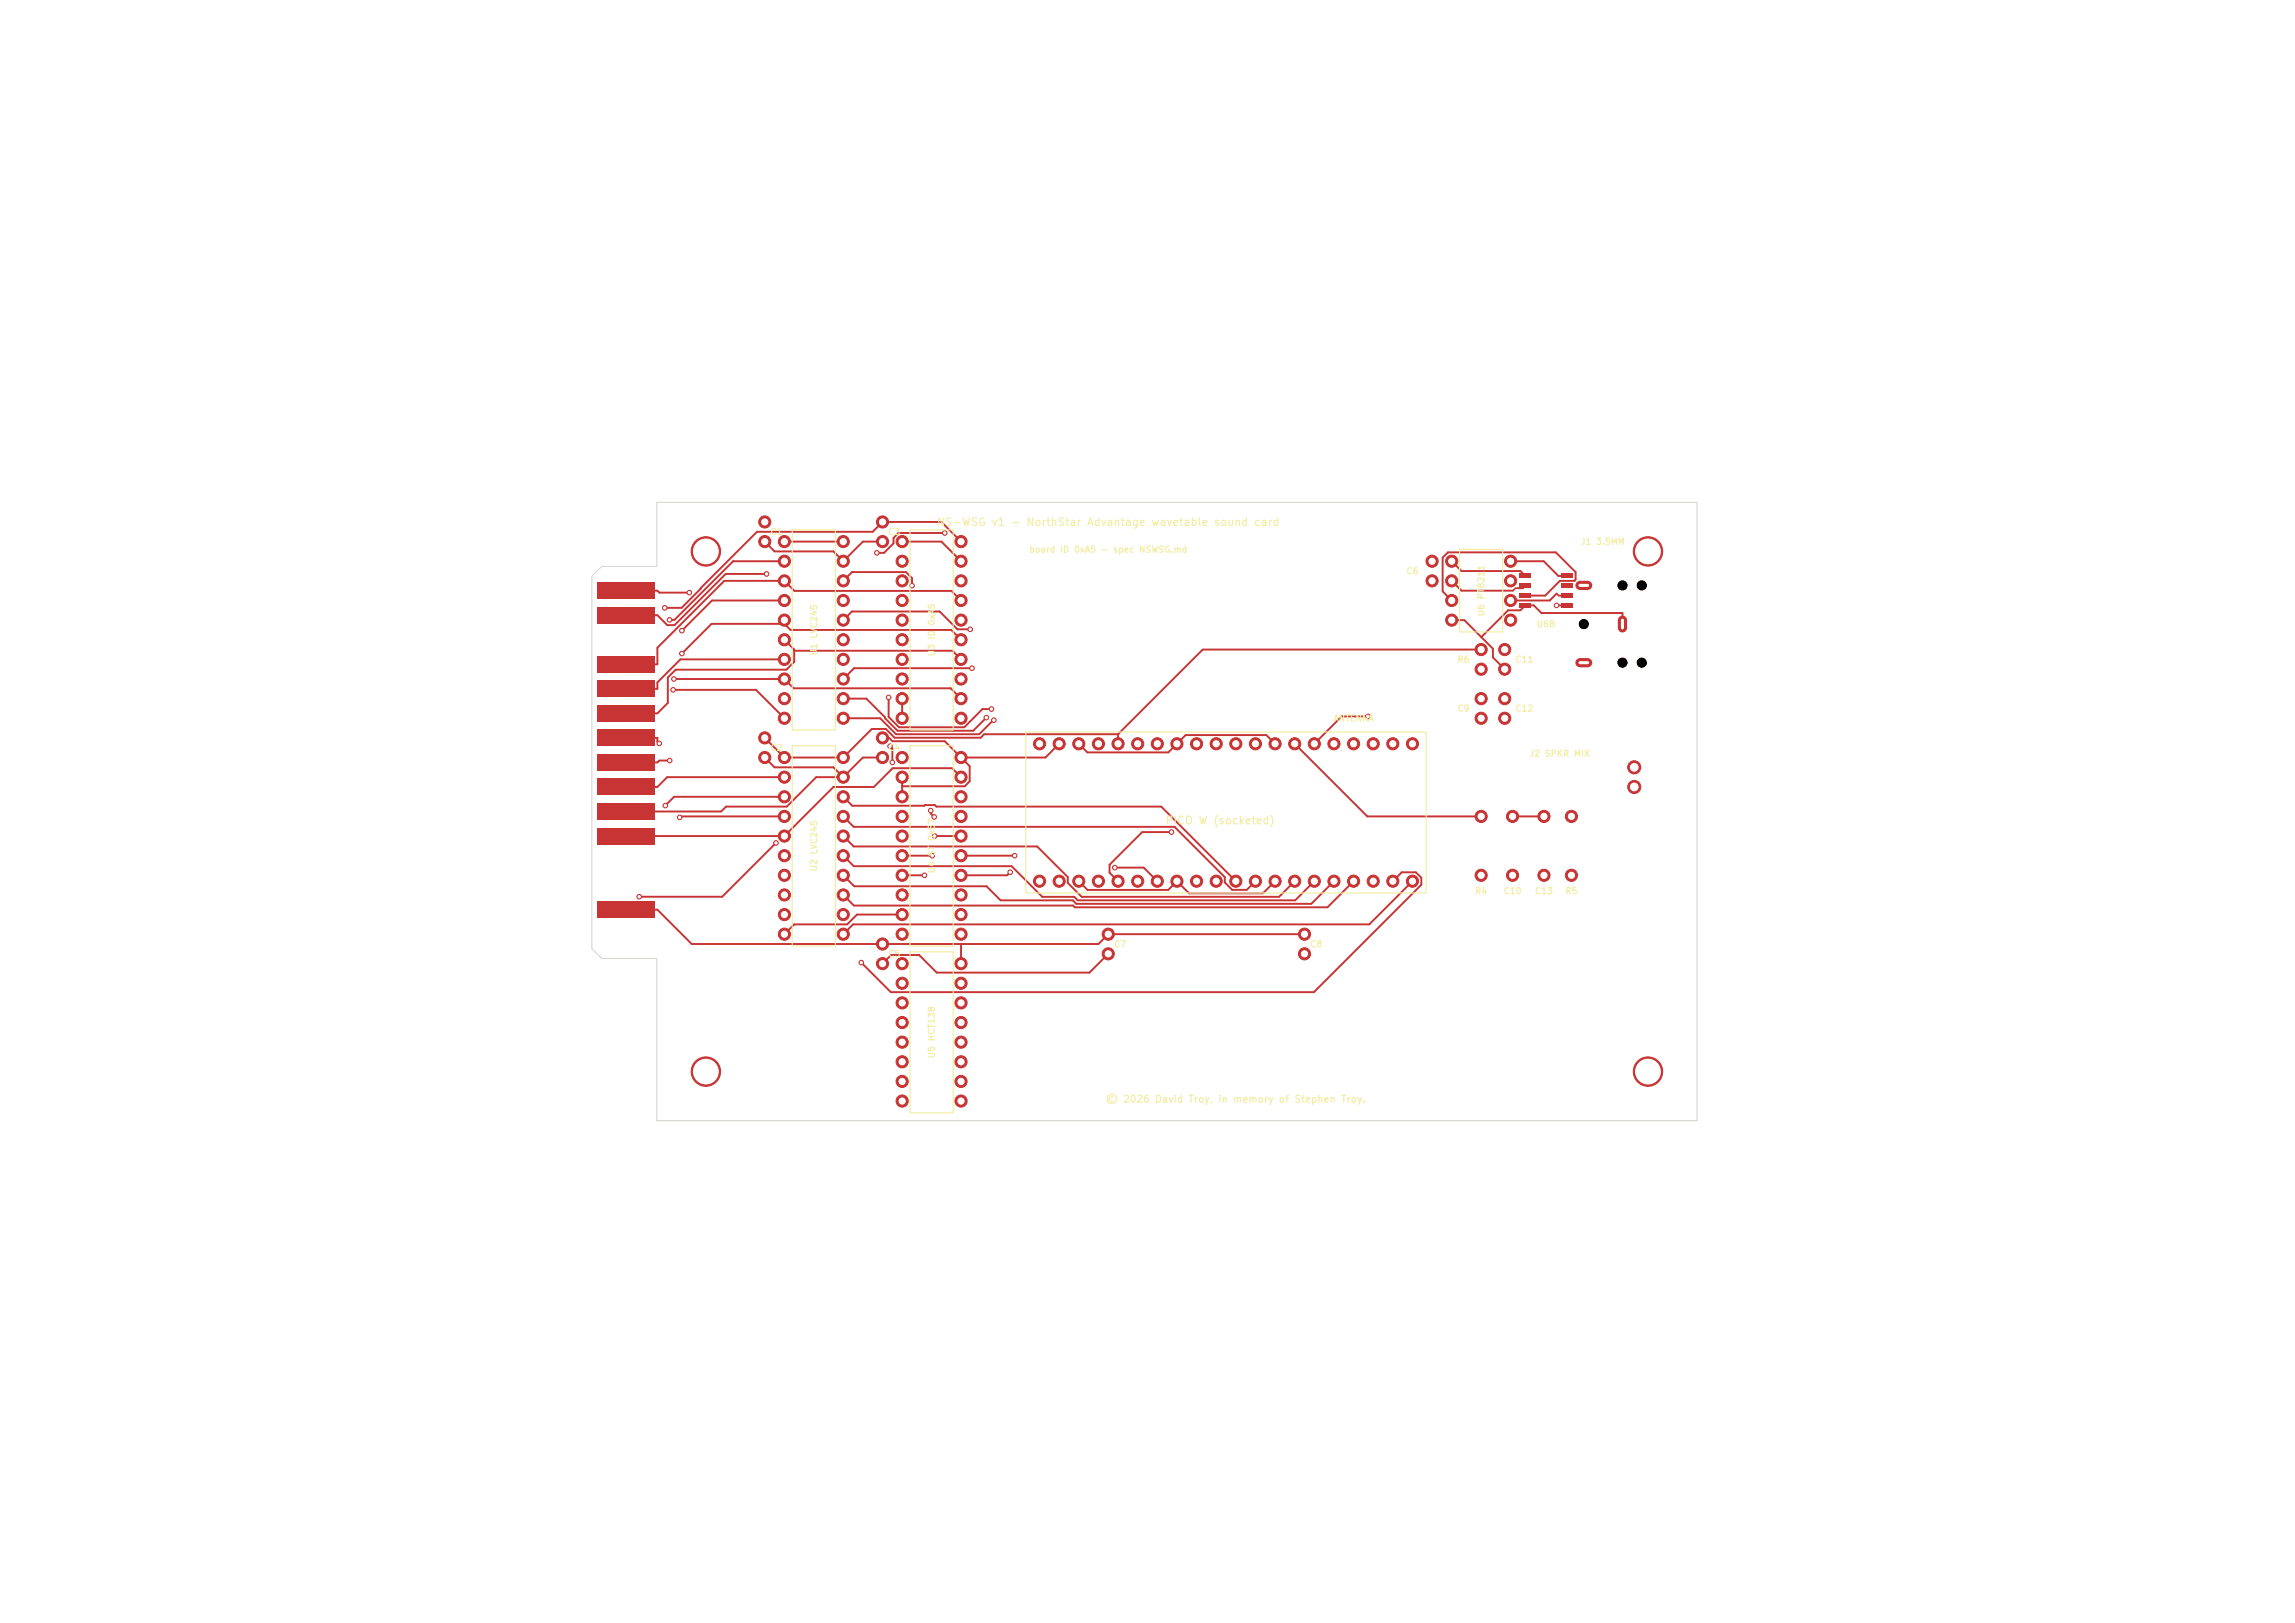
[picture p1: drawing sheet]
<svg xmlns="http://www.w3.org/2000/svg" width="297mm" height="210mm" viewBox="0 0 297 210" stroke-linecap="round" stroke-linejoin="round" font-family="sans-serif">
<defs><g id="words">
<g font-size="1" fill="#f2eda1">
<text x="121.2" y="68.3">NS-WSG v1 - NorthStar Advantage wavetable sound card</text>
<text x="150.8" y="106.9">PICO W (socketed)</text>
</g>
<text font-size=".9" fill="#f2eda1" x="143" y="142.9">© 2026 David Troy, in memory of Stephen Troy.</text>
<g font-size=".8" fill="#f2eda1">
<text x="99.6" y="69.4">C1</text>
<text x="114.9" y="69.4">C3</text>
<text x="133.1" y="71.7">board ID 0xA5 - spec NSWSG.md</text>
<text x="204.5" y="70.7">J1 3.5MM</text>
<text x="181.9" y="74.5">C6</text>
<text x="121.2" y="81" transform="rotate(-90 121.2 81)">0xA5</text>
<text x="192.3" y="79.8" transform="rotate(-90 192.3 79.8)">U6 PT8211</text>
<text x="198.8" y="81.4">U6B</text>
<text x="105.9" y="84.9" transform="rotate(-90 105.9 84.9)">U1 LVC245</text>
<text x="121.2" y="85" transform="rotate(-90 121.2 85)">U3 ID</text>
<text x="188.5" y="85.9">R6</text>
<text x="196" y="85.9">C11</text>
<text x="172.5" y="93.5">ANTENNA</text>
<text x="188.5" y="92.3">C9</text>
<text x="196" y="92.3">C12</text>
<text x="99.6" y="97.4">C2</text>
<text x="114.9" y="97.4">C4</text>
<text x="197.9" y="98.1">J2 SPKR MIX</text>
<text x="105.9" y="112.8" transform="rotate(-90 105.9 112.8)">U2 LVC245</text>
<text x="121.2" y="113.1" transform="rotate(-90 121.2 113.1)">U4 ST</text>
<text x="121.2" y="108.9" transform="rotate(-90 121.2 108.9)">0x57</text>
<text x="190.8" y="115.9">R4</text>
<text x="194.5" y="115.9">C10</text>
<text x="198.6" y="115.9">C13</text>
<text x="202.5" y="115.9">R5</text>
<text x="114.9" y="124">C5</text>
<text x="144.1" y="122.8">C7</text>
<text x="169.5" y="122.8">C8</text>
<text x="121.2" y="137" transform="rotate(-90 121.2 137)">U5 HCT138</text>
</g>
</g></defs>
<g fill="#c83434">
<path d="M77.4 116.6h7.3v2.2h-7.3z"/>
<path d="M77.4 107.1h7.3v2.2h-7.3z"/>
<path d="M77.4 103.9h7.3v2.2h-7.3z"/>
<path d="M77.4 100.7h7.3v2.2h-7.3z"/>
<path d="M77.4 97.6h7.3v2.2h-7.3z"/>
<path d="M77.4 94.4h7.3v2.2h-7.3z"/>
<path d="M77.4 91.2h7.3v2.2h-7.3z"/>
<path d="M77.4 88h7.3v2.2h-7.3z"/>
<path d="M77.4 84.9h7.3v2.2h-7.3z"/>
<path d="M77.4 78.5h7.3v2.2h-7.3z"/>
<path d="M77.4 75.3h7.3v2.2h-7.3z"/>
</g>
<g fill="#c83434" stroke="#c83434" stroke-width=".13">
<circle cx="101.5" cy="70.1" r=".79"/>
<circle cx="109.1" cy="70.1" r=".79"/>
<circle cx="101.5" cy="72.6" r=".79"/>
<circle cx="109.1" cy="72.6" r=".79"/>
<circle cx="101.5" cy="75.2" r=".79"/>
<circle cx="109.1" cy="75.2" r=".79"/>
<circle cx="101.5" cy="77.7" r=".79"/>
<circle cx="109.1" cy="77.7" r=".79"/>
<circle cx="101.5" cy="80.2" r=".79"/>
<circle cx="109.1" cy="80.2" r=".79"/>
<circle cx="101.5" cy="82.8" r=".79"/>
<circle cx="109.1" cy="82.8" r=".79"/>
<circle cx="101.5" cy="85.3" r=".79"/>
<circle cx="109.1" cy="85.3" r=".79"/>
<circle cx="101.5" cy="87.9" r=".79"/>
<circle cx="109.1" cy="87.9" r=".79"/>
<circle cx="101.5" cy="90.4" r=".79"/>
<circle cx="109.1" cy="90.4" r=".79"/>
<circle cx="101.5" cy="92.9" r=".79"/>
<circle cx="109.1" cy="92.9" r=".79"/>
<circle cx="101.5" cy="98" r=".79"/>
<circle cx="109.1" cy="98" r=".79"/>
<circle cx="101.5" cy="100.6" r=".79"/>
<circle cx="109.1" cy="100.6" r=".79"/>
<circle cx="101.5" cy="103.1" r=".79"/>
<circle cx="109.1" cy="103.1" r=".79"/>
<circle cx="101.5" cy="105.6" r=".79"/>
<circle cx="109.1" cy="105.6" r=".79"/>
<circle cx="101.5" cy="108.2" r=".79"/>
<circle cx="109.1" cy="108.2" r=".79"/>
<circle cx="101.5" cy="110.7" r=".79"/>
<circle cx="109.1" cy="110.7" r=".79"/>
<circle cx="101.5" cy="113.3" r=".79"/>
<circle cx="109.1" cy="113.3" r=".79"/>
<circle cx="101.5" cy="115.8" r=".79"/>
<circle cx="109.1" cy="115.8" r=".79"/>
<circle cx="101.5" cy="118.3" r=".79"/>
<circle cx="109.1" cy="118.3" r=".79"/>
<circle cx="101.5" cy="120.9" r=".79"/>
<circle cx="109.1" cy="120.9" r=".79"/>
<circle cx="116.8" cy="70.1" r=".79"/>
<circle cx="124.4" cy="70.1" r=".79"/>
<circle cx="116.8" cy="72.6" r=".79"/>
<circle cx="124.4" cy="72.6" r=".79"/>
<circle cx="116.8" cy="75.2" r=".79"/>
<circle cx="124.4" cy="75.2" r=".79"/>
<circle cx="116.8" cy="77.7" r=".79"/>
<circle cx="124.4" cy="77.7" r=".79"/>
<circle cx="116.8" cy="80.2" r=".79"/>
<circle cx="124.4" cy="80.2" r=".79"/>
<circle cx="116.8" cy="82.8" r=".79"/>
<circle cx="124.4" cy="82.8" r=".79"/>
<circle cx="116.8" cy="85.3" r=".79"/>
<circle cx="124.4" cy="85.3" r=".79"/>
<circle cx="116.8" cy="87.9" r=".79"/>
<circle cx="124.4" cy="87.9" r=".79"/>
<circle cx="116.8" cy="90.4" r=".79"/>
<circle cx="124.4" cy="90.4" r=".79"/>
<circle cx="116.8" cy="92.9" r=".79"/>
<circle cx="124.4" cy="92.9" r=".79"/>
<circle cx="116.8" cy="98" r=".79"/>
<circle cx="124.4" cy="98" r=".79"/>
<circle cx="116.8" cy="100.6" r=".79"/>
<circle cx="124.4" cy="100.6" r=".79"/>
<circle cx="116.8" cy="103.1" r=".79"/>
<circle cx="124.4" cy="103.1" r=".79"/>
<circle cx="116.8" cy="105.6" r=".79"/>
<circle cx="124.4" cy="105.6" r=".79"/>
<circle cx="116.8" cy="108.2" r=".79"/>
<circle cx="124.4" cy="108.2" r=".79"/>
<circle cx="116.8" cy="110.7" r=".79"/>
<circle cx="124.4" cy="110.7" r=".79"/>
<circle cx="116.8" cy="113.3" r=".79"/>
<circle cx="124.4" cy="113.3" r=".79"/>
<circle cx="116.8" cy="115.8" r=".79"/>
<circle cx="124.4" cy="115.8" r=".79"/>
<circle cx="116.8" cy="118.3" r=".79"/>
<circle cx="124.4" cy="118.3" r=".79"/>
<circle cx="116.8" cy="120.9" r=".79"/>
<circle cx="124.4" cy="120.9" r=".79"/>
<circle cx="116.8" cy="124.7" r=".79"/>
<circle cx="124.4" cy="124.7" r=".79"/>
<circle cx="116.8" cy="127.2" r=".79"/>
<circle cx="124.4" cy="127.2" r=".79"/>
<circle cx="116.8" cy="129.8" r=".79"/>
<circle cx="124.4" cy="129.8" r=".79"/>
<circle cx="116.8" cy="132.3" r=".79"/>
<circle cx="124.4" cy="132.3" r=".79"/>
<circle cx="116.8" cy="134.8" r=".79"/>
<circle cx="124.4" cy="134.8" r=".79"/>
<circle cx="116.8" cy="137.4" r=".79"/>
<circle cx="124.4" cy="137.4" r=".79"/>
<circle cx="116.8" cy="139.9" r=".79"/>
<circle cx="124.4" cy="139.9" r=".79"/>
<circle cx="116.8" cy="142.5" r=".79"/>
<circle cx="124.4" cy="142.5" r=".79"/>
<circle cx="187.9" cy="72.6" r=".79"/>
<circle cx="195.5" cy="72.6" r=".79"/>
<circle cx="187.9" cy="75.2" r=".79"/>
<circle cx="195.5" cy="75.2" r=".79"/>
<circle cx="187.9" cy="77.7" r=".79"/>
<circle cx="195.5" cy="77.7" r=".79"/>
<circle cx="187.9" cy="80.2" r=".79"/>
<circle cx="195.5" cy="80.2" r=".79"/>
</g>
<g fill="#c83434">
<path d="M196.6 74.2h1.6v.6h-1.6z"/>
<path d="M202 74.2h1.6v.6h-1.6z"/>
<path d="M196.6 75.5h1.6v.6h-1.6z"/>
<path d="M202 75.5h1.6v.6h-1.6z"/>
<path d="M196.6 76.8h1.6v.6h-1.6z"/>
<path d="M202 76.8h1.6v.6h-1.6z"/>
<path d="M196.6 78h1.6v.6h-1.6z"/>
<path d="M202 78h1.6v.6h-1.6z"/>
</g>
<g fill="#c83434" stroke="#c83434" stroke-width=".13">
<circle cx="134.5" cy="114" r=".79"/>
<circle cx="134.5" cy="96.2" r=".79"/>
<circle cx="137.1" cy="114" r=".79"/>
<circle cx="137.1" cy="96.2" r=".79"/>
<circle cx="139.6" cy="114" r=".79"/>
<circle cx="139.6" cy="96.2" r=".79"/>
<circle cx="142.2" cy="114" r=".79"/>
<circle cx="142.2" cy="96.2" r=".79"/>
<circle cx="144.7" cy="114" r=".79"/>
<circle cx="144.7" cy="96.2" r=".79"/>
<circle cx="147.2" cy="114" r=".79"/>
<circle cx="147.2" cy="96.2" r=".79"/>
<circle cx="149.8" cy="114" r=".79"/>
<circle cx="149.8" cy="96.2" r=".79"/>
<circle cx="152.3" cy="114" r=".79"/>
<circle cx="152.3" cy="96.2" r=".79"/>
<circle cx="154.9" cy="114" r=".79"/>
<circle cx="154.9" cy="96.2" r=".79"/>
<circle cx="157.4" cy="114" r=".79"/>
<circle cx="157.4" cy="96.2" r=".79"/>
<circle cx="159.9" cy="114" r=".79"/>
<circle cx="159.9" cy="96.2" r=".79"/>
<circle cx="162.5" cy="114" r=".79"/>
<circle cx="162.5" cy="96.2" r=".79"/>
<circle cx="165" cy="114" r=".79"/>
<circle cx="165" cy="96.2" r=".79"/>
<circle cx="167.6" cy="114" r=".79"/>
<circle cx="167.6" cy="96.2" r=".79"/>
<circle cx="170.1" cy="114" r=".79"/>
<circle cx="170.1" cy="96.2" r=".79"/>
<circle cx="172.6" cy="114" r=".79"/>
<circle cx="172.6" cy="96.2" r=".79"/>
<circle cx="175.2" cy="114" r=".79"/>
<circle cx="175.2" cy="96.2" r=".79"/>
<circle cx="177.7" cy="114" r=".79"/>
<circle cx="177.7" cy="96.2" r=".79"/>
<circle cx="180.3" cy="114" r=".79"/>
<circle cx="180.3" cy="96.2" r=".79"/>
<circle cx="182.8" cy="114" r=".79"/>
<circle cx="182.8" cy="96.2" r=".79"/>
<circle cx="191.7" cy="84" r=".79"/>
<circle cx="191.7" cy="86.6" r=".79"/>
<circle cx="194.7" cy="84" r=".79"/>
<circle cx="194.7" cy="86.6" r=".79"/>
<circle cx="191.7" cy="90.4" r=".79"/>
<circle cx="191.7" cy="92.9" r=".79"/>
<circle cx="194.7" cy="90.4" r=".79"/>
<circle cx="194.7" cy="92.9" r=".79"/>
<circle cx="191.7" cy="105.6" r=".79"/>
<circle cx="191.7" cy="113.3" r=".79"/>
<circle cx="195.7" cy="105.6" r=".79"/>
<circle cx="195.7" cy="113.3" r=".79"/>
<circle cx="199.8" cy="105.6" r=".79"/>
<circle cx="199.8" cy="113.3" r=".79"/>
<circle cx="203.4" cy="105.6" r=".79"/>
<circle cx="203.4" cy="113.3" r=".79"/>
<circle cx="211.5" cy="99.3" r=".85"/>
<circle cx="211.5" cy="101.8" r=".85"/>
<circle cx="99" cy="67.5" r=".79"/>
<circle cx="99" cy="70.1" r=".79"/>
<circle cx="99" cy="95.5" r=".79"/>
<circle cx="99" cy="98" r=".79"/>
<circle cx="114.2" cy="67.5" r=".79"/>
<circle cx="114.2" cy="70.1" r=".79"/>
<circle cx="114.2" cy="95.5" r=".79"/>
<circle cx="114.2" cy="98" r=".79"/>
<circle cx="114.2" cy="122.1" r=".79"/>
<circle cx="114.2" cy="124.7" r=".79"/>
<circle cx="185.3" cy="72.6" r=".79"/>
<circle cx="185.3" cy="75.2" r=".79"/>
<circle cx="143.4" cy="120.9" r=".79"/>
<circle cx="143.4" cy="123.4" r=".79"/>
<circle cx="168.8" cy="120.9" r=".79"/>
<circle cx="168.8" cy="123.4" r=".79"/>
<circle cx="91.4" cy="71.4" r="1.9"/>
<circle cx="91.4" cy="138.7" r="1.9"/>
<circle cx="213.3" cy="71.4" r="1.9"/>
<circle cx="213.3" cy="138.7" r="1.9"/>
<circle cx="87.1" cy="89.3" r=".3"/>
<circle cx="119.6" cy="113.3" r=".3"/>
<circle cx="89.2" cy="76.7" r=".3"/>
<circle cx="120.6" cy="110.7" r=".3"/>
<circle cx="86" cy="78.7" r=".3"/>
<circle cx="86.6" cy="80.2" r=".3"/>
<circle cx="115.2" cy="96.6" r=".3"/>
<circle cx="115.5" cy="98.7" r=".3"/>
<circle cx="121" cy="108.2" r=".3"/>
<circle cx="88.2" cy="81.6" r=".3"/>
<circle cx="88.2" cy="84.6" r=".3"/>
<circle cx="131.3" cy="110.7" r=".3"/>
<circle cx="130.7" cy="112.9" r=".3"/>
<circle cx="87.2" cy="87.9" r=".3"/>
<circle cx="99.2" cy="74.3" r=".3"/>
<circle cx="86.1" cy="104.2" r=".3"/>
<circle cx="88" cy="105.8" r=".3"/>
<circle cx="86.7" cy="98.4" r=".3"/>
<circle cx="100.4" cy="109.1" r=".3"/>
<circle cx="82.7" cy="116" r=".3"/>
<circle cx="85.3" cy="96.2" r=".3"/>
<circle cx="118" cy="75.8" r=".3"/>
<circle cx="120.4" cy="104.9" r=".3"/>
<circle cx="120.9" cy="105.7" r=".3"/>
<circle cx="125.6" cy="81.4" r=".3"/>
<circle cx="115" cy="90.2" r=".3"/>
<circle cx="128.3" cy="91.8" r=".3"/>
<circle cx="151.6" cy="107.7" r=".3"/>
<circle cx="113.5" cy="71.5" r=".3"/>
<circle cx="122.3" cy="69" r=".3"/>
<circle cx="125.8" cy="86.5" r=".3"/>
<circle cx="144.3" cy="112.3" r=".3"/>
<circle cx="127.6" cy="92.9" r=".3"/>
<circle cx="128.6" cy="93.2" r=".3"/>
<circle cx="111.5" cy="124.6" r=".3"/>
<circle cx="177" cy="92.7" r=".3"/>
<circle cx="201.4" cy="78.3" r=".3"/>
</g>
<path d="M204.5 75.7h1M204.5 85.7h1M210 80.2v1" fill="none" stroke="#c83434" stroke-width="1.2"/>
<g fill="none" stroke="#c83434" stroke-width=".25">
<path d="M81.1 76.4h4l.2 .3h3.9M94.9 72.6h6.6M94.9 72.6h.1M94.9 72.6l-7.6 7.6h-.7M99 70.1l1.2 1.3h7.7l1.2 1.2 2.6-2.5h2.5M99.2 74.3h-5.3l-6.6 6.6h-.9l-1.3-1.3h-4M101.5 70.1h7.6M101.5 72.6h.1M101.5 77.7h-9.4l-3.9 3.9M109.1 75.2l1.2-1.2h6.9l.8 .8v1M116.7 70.1h5.1l2.6 2.5M122.3 69h-6l-.7 .6v.7l-1.2 1.2h-.9"/>
<path d="M124.4 70.1l-2.6-2.6h-7.6l-1.3 1.3h-14.9l-9.8 9.9h-2.2M124.4 77.7l-1.3-1.2h-20.3l-1.3-1.3h-7.8l-8.6 8.6v2.2h-4M187.9 75.2l1.2 1.2h6.7M187.9 72.6l1.2 1.3h7.7l.6 .6M195.5 72.6h4.3l1.9 1.9h1.1M197.4 77.1h2.6l1.9-1.9h1.8l.2-.2v-1l-2.6-2.5h-13.9l-.7 .7v4.3l1.2 1.2M197.4 75.8l-.3 .3h-.7M201.4 78.3h1.4M201.4 76.8l-.8 .9h-5.1M201.7 77.1h.5M81.1 95.5h4v.4l.2 .3M86.7 98.4h-1.4l-.2 .3h-4"/>
<path d="M87.1 89.3h10.7l3.7 3.6M87.2 87.9h14.3l1.2 1.2h20.3l1.4 1.3M99 98l1.2 1.3h7.7l1.2 1.3M101.5 85.3h-13.4l-3 3v.8h-4M101.5 80.7h-9.4l-3.9 3.9M101.5 80.7l.8 .8h20.8l1.3 1.3M101.5 80.2v.5M101.5 82.8l1.3 1.3v1.5l-1 1.1h-14.4l-1 1v3.3l-1.3 1.3h-4M102.8 84.2h20.5l1.1 1.1M109.1 92.9h4.8l2.1 2.1h10.7l1.9-1.8M109.1 80.2l1.1-1.1h11.4l2.3 2.3h1.7M109.1 90.4h3l4 4.2h9.8l1.7-1.7"/>
<path d="M114.2 98h-2.5l-2.6 2.6M114.2 95.5h.9l.4 .4h6.8l3.2 3.2v2l-.7 .6h-8.1M115 90.2v2.6l1.3 1.3h8.5l2.3-2.3h1.2M115.2 96.6l.3 .2v1.9M116.7 90.4v2.5M125.8 86.5h-15.3l-1.4 1.4M137.1 96.2l-1.8 1.8h-10.9M139.6 96.2l1.1 1.2h10.5l2.2-2.3h10.5l1.1 1.1M144.7 95h-17.3l-.5 .5h-11.1l-1.2-1.2h-1.8l-3.7 3.7h-7.6l-2.5-2.5M144.7 95v1.2M167.6 96.2l9.3 9.4h14.8M177 92.7h-3.4l-3.5 3.5"/>
<path d="M187.9 80.2h1.6l3.7 3.7v1.2l1.5 1.5M191.7 84.1h-36.1l-10.9 10.9M210 80.7v-1.4h-10.5l-1-1h-1.1l-.6 .7h-1.6l-3.5 3.4M81.1 117.7h4l4.4 4.5h52.6l1.3-1.3h25.4M100.4 109.1l-6.9 6.9h-10.8M101.5 100.6h-15.2l-1.2 1.2h-4M101.5 103.1h-14.3l-1.1 1.1M101.5 105.6h-13.4l-.1 .2M109.1 100.6h-3.5l-3.8 3.8h-7.8l-.7 .6h-12.2M109.1 103.1l1.2 1.2h9.3l.1-.1h1.3l.2 .2h29.1l9.6 9.6M109.1 105.6l1.4 1.4h41.5l6.5 6.5v.7l1 .9h1.8l1.2-1.1M109.1 110.7l1.4 1.4h20.4l4 3.9h4.1l.5 .5h28.1l2.5-2.5"/>
<path d="M109.1 108.2l1.4 1.3h23.7l4 4v.7l1.8 1.8h25.5l2.1-2M109.1 113.3l1.4 1.4h17.2l1.8 1.8h9.3l.5 .4h30.4l2.9-2.9M116.7 113.3h2.9M116.7 118.3h-5.8l-1.3 1.3h-6.8l-1.3 1.3M116.7 100.6v2.5M116.7 110.7h3.9M120.4 104.9v.4l.5 .4M121 108.2h3.4M124.4 100.6l-1.2-1.2h-7.7l-2.4 2.4h-5.2l-6.4 6.4h-20.4M124.4 110.7h6.9M130.7 112.9l-.4 .4h-5.9M139.6 114l1.1 1.1h10.5l1.1-1.1 1.6 1.6h9.5l1.6-1.6"/>
<path d="M144.3 112.3h3.7l1.8 1.7M151.6 107.7h-3.8l-4.2 4.2v1l1.1 1.1M151.6 107.7h.1M175.2 114l-3.4 3.4h-32.7l-.2-.2h-28.4l-1.4-1.4M180.3 114l1.1-1.1h1.8l.7 .7v.9l-13.9 13.9h-54.7l-3.8-3.8M182.8 114l-5.6 5.6h-66.8l-1.3 1.3M195.7 105.6h4.1M124.4 122.2v2.5M143.4 123.4l-2.4 2.5h-19.8l-2.3-2.3h-3.6l-1.1 1.1"/>
</g>
<path d="M196.4 76.1h-.3l-.3 .3M201.4 76.8l.3 .3M202.2 77.1h.6" fill="none" stroke="#c83434" stroke-width=".2"/>
<path d="M102.5 68.6h5.6v25.9h-5.6zM117.8 68.6h5.6v25.9h-5.6zM188.9 71.1h5.6v10.7h-5.6zM102.5 96.5h5.6v25.9h-5.6zM117.8 96.5h5.6v25.9h-5.6zM132.8 94.7h51.8v20.8h-51.8zM117.8 123.2h5.6v20.8h-5.6z" fill="none" stroke="#f2eda1" stroke-width=".15"/>
<path d="M85 65h134.6v80h-134.6v-21h-7.1l-1.3-1.3v-48.1l1.3-1.3h7.1z" fill="none" stroke="#d0d2cd" stroke-width=".13"/>
<g fill="#fff" stroke="#fff" stroke-width=".13">
<circle cx="87.1" cy="89.3" r=".15"/>
<circle cx="119.6" cy="113.3" r=".15"/>
<circle cx="89.2" cy="76.7" r=".15"/>
<circle cx="120.6" cy="110.7" r=".15"/>
<circle cx="86" cy="78.7" r=".15"/>
<circle cx="86.6" cy="80.2" r=".15"/>
<circle cx="115.2" cy="96.6" r=".15"/>
<circle cx="115.5" cy="98.7" r=".15"/>
<circle cx="121" cy="108.2" r=".15"/>
<circle cx="88.2" cy="81.6" r=".15"/>
<circle cx="88.2" cy="84.6" r=".15"/>
<circle cx="131.3" cy="110.7" r=".15"/>
<circle cx="130.7" cy="112.9" r=".15"/>
<circle cx="87.2" cy="87.9" r=".15"/>
<circle cx="99.2" cy="74.3" r=".15"/>
<circle cx="86.1" cy="104.2" r=".15"/>
<circle cx="88" cy="105.8" r=".15"/>
<circle cx="86.7" cy="98.4" r=".15"/>
<circle cx="100.4" cy="109.1" r=".15"/>
<circle cx="82.7" cy="116" r=".15"/>
<circle cx="85.3" cy="96.2" r=".15"/>
<circle cx="118" cy="75.8" r=".15"/>
<circle cx="120.4" cy="104.9" r=".15"/>
<circle cx="120.9" cy="105.7" r=".15"/>
<circle cx="125.6" cy="81.4" r=".15"/>
<circle cx="115" cy="90.2" r=".15"/>
<circle cx="128.3" cy="91.8" r=".15"/>
<circle cx="151.6" cy="107.7" r=".15"/>
<circle cx="113.5" cy="71.5" r=".15"/>
<circle cx="122.3" cy="69" r=".15"/>
<circle cx="125.8" cy="86.5" r=".15"/>
<circle cx="144.3" cy="112.3" r=".15"/>
<circle cx="127.6" cy="92.9" r=".15"/>
<circle cx="128.6" cy="93.2" r=".15"/>
<circle cx="111.5" cy="124.6" r=".15"/>
<circle cx="177" cy="92.7" r=".15"/>
<circle cx="201.4" cy="78.3" r=".15"/>
<circle cx="101.5" cy="70.1" r=".4"/>
<circle cx="109.1" cy="70.1" r=".4"/>
<circle cx="101.5" cy="72.6" r=".4"/>
<circle cx="109.1" cy="72.6" r=".4"/>
<circle cx="101.5" cy="75.2" r=".4"/>
<circle cx="109.1" cy="75.2" r=".4"/>
<circle cx="101.5" cy="77.7" r=".4"/>
<circle cx="109.1" cy="77.7" r=".4"/>
<circle cx="101.5" cy="80.2" r=".4"/>
<circle cx="109.1" cy="80.2" r=".4"/>
<circle cx="101.5" cy="82.8" r=".4"/>
<circle cx="109.1" cy="82.8" r=".4"/>
<circle cx="101.5" cy="85.3" r=".4"/>
<circle cx="109.1" cy="85.3" r=".4"/>
<circle cx="101.5" cy="87.9" r=".4"/>
<circle cx="109.1" cy="87.9" r=".4"/>
<circle cx="101.5" cy="90.4" r=".4"/>
<circle cx="109.1" cy="90.4" r=".4"/>
<circle cx="101.5" cy="92.9" r=".4"/>
<circle cx="109.1" cy="92.9" r=".4"/>
<circle cx="101.5" cy="98" r=".4"/>
<circle cx="109.1" cy="98" r=".4"/>
<circle cx="101.5" cy="100.6" r=".4"/>
<circle cx="109.1" cy="100.6" r=".4"/>
<circle cx="101.5" cy="103.1" r=".4"/>
<circle cx="109.1" cy="103.1" r=".4"/>
<circle cx="101.5" cy="105.6" r=".4"/>
<circle cx="109.1" cy="105.6" r=".4"/>
<circle cx="101.5" cy="108.2" r=".4"/>
<circle cx="109.1" cy="108.2" r=".4"/>
<circle cx="101.5" cy="110.7" r=".4"/>
<circle cx="109.1" cy="110.7" r=".4"/>
<circle cx="101.5" cy="113.3" r=".4"/>
<circle cx="109.1" cy="113.3" r=".4"/>
<circle cx="101.5" cy="115.8" r=".4"/>
<circle cx="109.1" cy="115.8" r=".4"/>
<circle cx="101.5" cy="118.3" r=".4"/>
<circle cx="109.1" cy="118.3" r=".4"/>
<circle cx="101.5" cy="120.9" r=".4"/>
<circle cx="109.1" cy="120.9" r=".4"/>
<circle cx="116.7" cy="70.1" r=".4"/>
<circle cx="124.4" cy="70.1" r=".4"/>
<circle cx="116.7" cy="72.6" r=".4"/>
<circle cx="124.4" cy="72.6" r=".4"/>
<circle cx="116.7" cy="75.2" r=".4"/>
<circle cx="124.4" cy="75.2" r=".4"/>
<circle cx="116.7" cy="77.7" r=".4"/>
<circle cx="124.4" cy="77.7" r=".4"/>
<circle cx="116.7" cy="80.2" r=".4"/>
<circle cx="124.4" cy="80.2" r=".4"/>
<circle cx="116.7" cy="82.8" r=".4"/>
<circle cx="124.4" cy="82.8" r=".4"/>
<circle cx="116.7" cy="85.3" r=".4"/>
<circle cx="124.4" cy="85.3" r=".4"/>
<circle cx="116.7" cy="87.9" r=".4"/>
<circle cx="124.4" cy="87.9" r=".4"/>
<circle cx="116.7" cy="90.4" r=".4"/>
<circle cx="124.4" cy="90.4" r=".4"/>
<circle cx="116.7" cy="92.9" r=".4"/>
<circle cx="124.4" cy="92.9" r=".4"/>
<circle cx="116.7" cy="98" r=".4"/>
<circle cx="124.4" cy="98" r=".4"/>
<circle cx="116.7" cy="100.6" r=".4"/>
<circle cx="124.4" cy="100.6" r=".4"/>
<circle cx="116.7" cy="103.1" r=".4"/>
<circle cx="124.4" cy="103.1" r=".4"/>
<circle cx="116.7" cy="105.6" r=".4"/>
<circle cx="124.4" cy="105.6" r=".4"/>
<circle cx="116.7" cy="108.2" r=".4"/>
<circle cx="124.4" cy="108.2" r=".4"/>
<circle cx="116.7" cy="110.7" r=".4"/>
<circle cx="124.4" cy="110.7" r=".4"/>
<circle cx="116.7" cy="113.3" r=".4"/>
<circle cx="124.4" cy="113.3" r=".4"/>
<circle cx="116.7" cy="115.8" r=".4"/>
<circle cx="124.4" cy="115.8" r=".4"/>
<circle cx="116.7" cy="118.3" r=".4"/>
<circle cx="124.4" cy="118.3" r=".4"/>
<circle cx="116.7" cy="120.9" r=".4"/>
<circle cx="124.4" cy="120.9" r=".4"/>
<circle cx="116.7" cy="124.7" r=".4"/>
<circle cx="124.4" cy="124.7" r=".4"/>
<circle cx="116.7" cy="127.2" r=".4"/>
<circle cx="124.4" cy="127.2" r=".4"/>
<circle cx="116.7" cy="129.8" r=".4"/>
<circle cx="124.4" cy="129.8" r=".4"/>
<circle cx="116.7" cy="132.3" r=".4"/>
<circle cx="124.4" cy="132.3" r=".4"/>
<circle cx="116.7" cy="134.9" r=".4"/>
<circle cx="124.4" cy="134.9" r=".4"/>
<circle cx="116.7" cy="137.4" r=".4"/>
<circle cx="124.4" cy="137.4" r=".4"/>
<circle cx="116.7" cy="139.9" r=".4"/>
<circle cx="124.4" cy="139.9" r=".4"/>
<circle cx="116.7" cy="142.5" r=".4"/>
<circle cx="124.4" cy="142.5" r=".4"/>
<circle cx="187.9" cy="72.6" r=".4"/>
<circle cx="195.5" cy="72.6" r=".4"/>
<circle cx="187.9" cy="75.2" r=".4"/>
<circle cx="195.5" cy="75.2" r=".4"/>
<circle cx="187.9" cy="77.7" r=".4"/>
<circle cx="195.5" cy="77.7" r=".4"/>
<circle cx="187.9" cy="80.2" r=".4"/>
<circle cx="195.5" cy="80.2" r=".4"/>
<circle cx="134.5" cy="114" r=".4"/>
<circle cx="134.5" cy="96.2" r=".4"/>
<circle cx="137.1" cy="114" r=".4"/>
<circle cx="137.1" cy="96.2" r=".4"/>
<circle cx="139.6" cy="114" r=".4"/>
<circle cx="139.6" cy="96.2" r=".4"/>
<circle cx="142.1" cy="114" r=".4"/>
<circle cx="142.1" cy="96.2" r=".4"/>
<circle cx="144.7" cy="114" r=".4"/>
<circle cx="144.7" cy="96.2" r=".4"/>
<circle cx="147.2" cy="114" r=".4"/>
<circle cx="147.2" cy="96.2" r=".4"/>
<circle cx="149.8" cy="114" r=".4"/>
<circle cx="149.8" cy="96.2" r=".4"/>
<circle cx="152.3" cy="114" r=".4"/>
<circle cx="152.3" cy="96.2" r=".4"/>
<circle cx="154.8" cy="114" r=".4"/>
<circle cx="154.8" cy="96.2" r=".4"/>
<circle cx="157.4" cy="114" r=".4"/>
<circle cx="157.4" cy="96.2" r=".4"/>
<circle cx="159.9" cy="114" r=".4"/>
<circle cx="159.9" cy="96.2" r=".4"/>
<circle cx="162.5" cy="114" r=".4"/>
<circle cx="162.5" cy="96.2" r=".4"/>
<circle cx="165" cy="114" r=".4"/>
<circle cx="165" cy="96.2" r=".4"/>
<circle cx="167.5" cy="114" r=".4"/>
<circle cx="167.5" cy="96.2" r=".4"/>
<circle cx="170.1" cy="114" r=".4"/>
<circle cx="170.1" cy="96.2" r=".4"/>
<circle cx="172.6" cy="114" r=".4"/>
<circle cx="172.6" cy="96.2" r=".4"/>
<circle cx="175.2" cy="114" r=".4"/>
<circle cx="175.2" cy="96.2" r=".4"/>
<circle cx="177.7" cy="114" r=".4"/>
<circle cx="177.7" cy="96.2" r=".4"/>
<circle cx="180.2" cy="114" r=".4"/>
<circle cx="180.2" cy="96.2" r=".4"/>
<circle cx="182.8" cy="114" r=".4"/>
<circle cx="182.8" cy="96.2" r=".4"/>
<circle cx="191.7" cy="84.1" r=".4"/>
<circle cx="191.7" cy="86.6" r=".4"/>
<circle cx="194.7" cy="84.1" r=".4"/>
<circle cx="194.7" cy="86.6" r=".4"/>
<circle cx="191.7" cy="90.4" r=".4"/>
<circle cx="191.7" cy="92.9" r=".4"/>
<circle cx="194.7" cy="90.4" r=".4"/>
<circle cx="194.7" cy="92.9" r=".4"/>
<circle cx="191.7" cy="105.6" r=".4"/>
<circle cx="191.7" cy="113.3" r=".4"/>
<circle cx="195.7" cy="105.6" r=".4"/>
<circle cx="195.7" cy="113.3" r=".4"/>
<circle cx="199.8" cy="105.6" r=".4"/>
<circle cx="199.8" cy="113.3" r=".4"/>
<circle cx="203.4" cy="105.6" r=".4"/>
<circle cx="203.4" cy="113.3" r=".4"/>
<circle cx="211.5" cy="99.3" r=".5"/>
<circle cx="211.5" cy="101.8" r=".5"/>
<circle cx="99" cy="67.5" r=".4"/>
<circle cx="99" cy="70.1" r=".4"/>
<circle cx="99" cy="95.5" r=".4"/>
<circle cx="99" cy="98" r=".4"/>
<circle cx="114.2" cy="67.5" r=".4"/>
<circle cx="114.2" cy="70.1" r=".4"/>
<circle cx="114.2" cy="95.5" r=".4"/>
<circle cx="114.2" cy="98" r=".4"/>
<circle cx="114.2" cy="122.2" r=".4"/>
<circle cx="114.2" cy="124.7" r=".4"/>
<circle cx="185.3" cy="72.6" r=".4"/>
<circle cx="185.3" cy="75.2" r=".4"/>
<circle cx="143.4" cy="120.9" r=".4"/>
<circle cx="143.4" cy="123.4" r=".4"/>
<circle cx="168.8" cy="120.9" r=".4"/>
<circle cx="168.8" cy="123.4" r=".4"/>
<circle cx="91.3" cy="71.4" r="1.6"/>
<circle cx="91.3" cy="138.7" r="1.6"/>
<circle cx="213.3" cy="71.4" r="1.6"/>
<circle cx="213.3" cy="138.7" r="1.6"/>
</g>
<path d="M204.5 75.7h1M204.5 85.7h1M210 80.2v1" fill="none" stroke="#fff" stroke-width=".4"/>
<g fill="#000" stroke="#000" stroke-width=".13">
<circle cx="210" cy="75.7" r=".6"/>
<circle cx="212.5" cy="75.7" r=".6"/>
<circle cx="205" cy="80.7" r=".6"/>
<circle cx="210" cy="85.7" r=".6"/>
<circle cx="212.5" cy="85.7" r=".6"/>
</g>
<use href="#words"/>
</svg>
